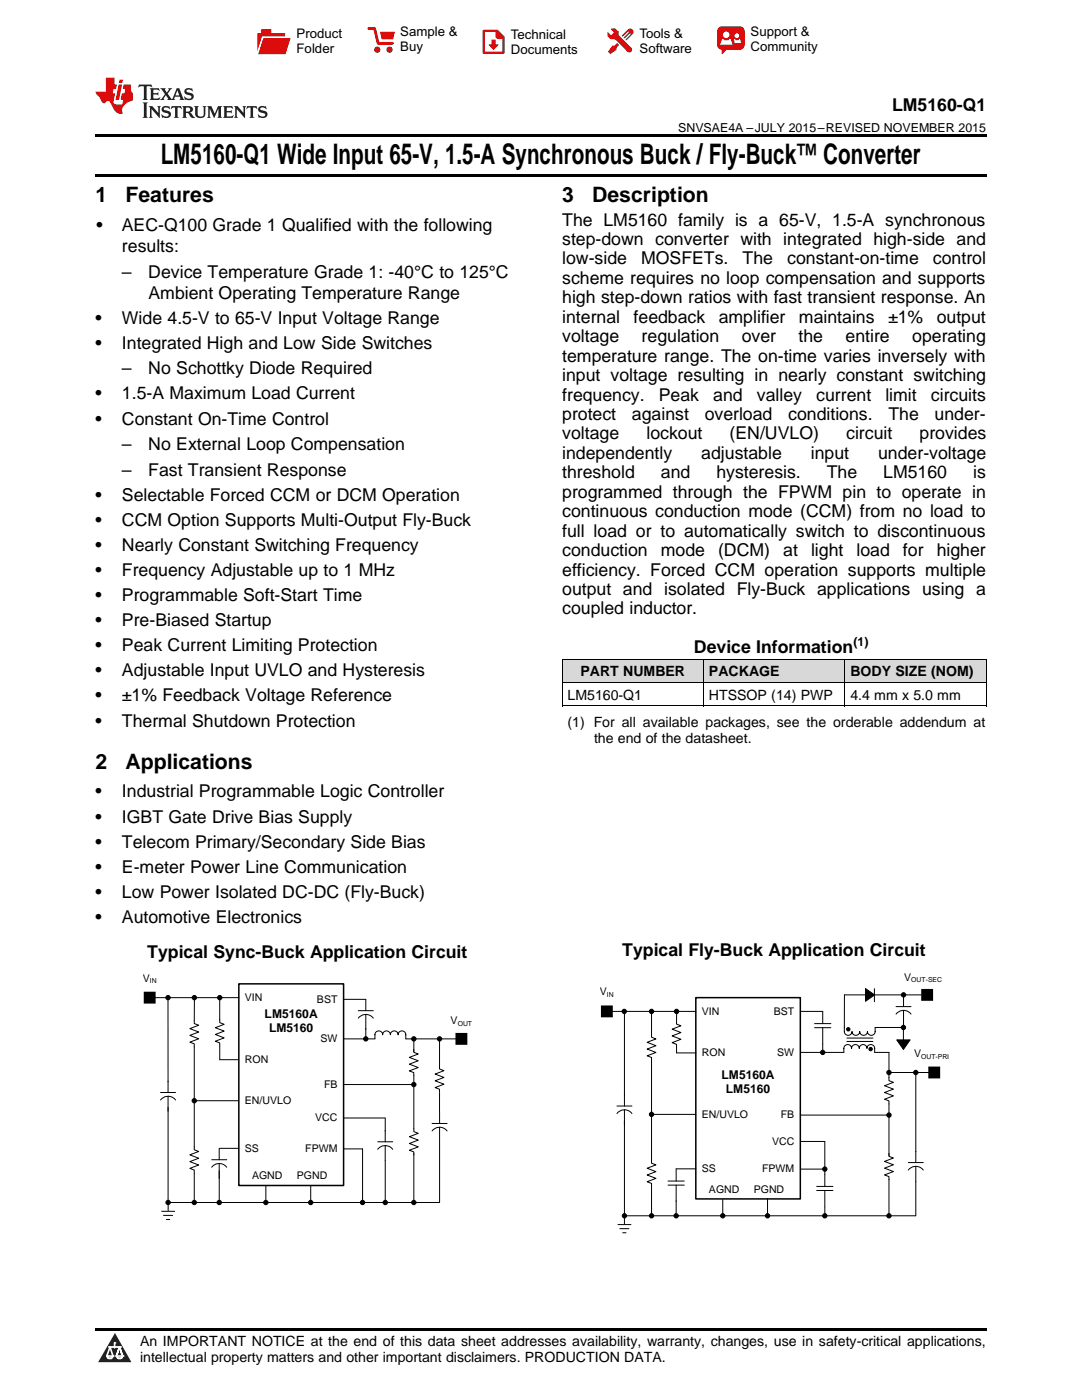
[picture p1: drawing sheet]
<svg xmlns="http://www.w3.org/2000/svg" width="216mm" height="279mm" viewBox="0 0 216 279" stroke-linecap="round" stroke-linejoin="round" font-family="sans-serif">
<defs><g id="words">
<text font-size="5.6" x="32.1" y="32.8">LM5160-Q1 Wide Input 65-V, 1.5-A Synchronous Buck / Fly-Buck™ Converter</text>
<g font-size="4.2">
<text x="19" y="40.4">1</text>
<text x="25" y="40.4">Features</text>
<text x="112.2" y="40.4">3</text>
<text x="118.2" y="40.4">Description</text>
<text x="19" y="153.4">2</text>
<text x="25" y="153.4">Applications</text>
</g>
<g font-size="3.5">
<text x="178" y="22.2">LM5160-Q1</text>
<text x="19.2" y="46.1">•</text>
<text x="24.3" y="46.1">AEC-Q100 Grade 1 Qualified with the following</text>
<text x="112.2" y="45">The LM5160 family is a 65-V, 1.5-A synchronous</text>
<text x="24.3" y="50.3">results:</text>
<text x="112.2" y="48.9">step-down converter with integrated high-side and</text>
<text x="112.2" y="52.8">low-side</text>
<text x="127.9" y="52.8">MOSFETs.</text>
<text x="148.2" y="52.8">The</text>
<text x="157.1" y="52.8">constant-on-time</text>
<text x="186.2" y="52.8">control</text>
<text x="24.3" y="55.4">–</text>
<text x="29.6" y="55.4">Device Temperature Grade 1: -40°C to 125°C</text>
<text x="29.6" y="59.6">Ambient Operating Temperature Range</text>
<text x="112.2" y="56.7">scheme requires no loop compensation and supports</text>
<text x="19" y="64.6">•</text>
<text x="24.3" y="64.6">Wide 4.5-V to 65-V Input Voltage Range</text>
<text x="112.2" y="60.5">high step-down ratios with fast transient response. An</text>
<text x="112.2" y="64.4">internal</text>
<text x="126.4" y="64.4">feedback</text>
<text x="143.4" y="64.4">amplifier</text>
<text x="159.4" y="64.4">maintains</text>
<text x="177.2" y="64.4">±1%</text>
<text x="186.9" y="64.4">output</text>
<text x="19" y="69.6">•</text>
<text x="24.3" y="69.6">Integrated High and Low Side Switches</text>
<text x="112.2" y="68.3">voltage</text>
<text x="128" y="68.3">regulation</text>
<text x="148" y="68.3">over</text>
<text x="159.3" y="68.3">the</text>
<text x="168.7" y="68.3">entire</text>
<text x="182" y="68.3">operating</text>
<text x="24.3" y="74.7">–</text>
<text x="29.6" y="74.7">No Schottky Diode Required</text>
<text x="112.2" y="72.2">temperature range. The on-time varies inversely with</text>
<text x="112.2" y="76.1">input voltage resulting in nearly constant switching</text>
<text x="19" y="79.7">•</text>
<text x="24.3" y="79.7">1.5-A Maximum Load Current</text>
<text x="112.2" y="79.9">frequency.</text>
<text x="112.2" y="83.8">protect</text>
<text x="126.1" y="83.8">against</text>
<text x="131.5" y="79.9">Peak</text>
<text x="140.6" y="83.8">overload</text>
<text x="142.3" y="79.9">and</text>
<text x="151" y="79.9">valley</text>
<text x="157.3" y="83.8">conditions.</text>
<text x="162.9" y="79.9">current</text>
<text x="176.7" y="79.9">limit</text>
<text x="177.3" y="83.8">The</text>
<text x="185.8" y="79.9">circuits</text>
<text x="186.5" y="83.8">under-</text>
<text x="19" y="84.7">•</text>
<text x="24.3" y="84.7">Constant On-Time Control</text>
<text x="24.3" y="89.8">–</text>
<text x="29.6" y="89.8">No External Loop Compensation</text>
<text x="112.2" y="87.7">voltage</text>
<text x="129" y="87.7">lockout</text>
<text x="145.6" y="87.7">(EN/UVLO)</text>
<text x="168.8" y="87.7">circuit</text>
<text x="183.5" y="87.7">provides</text>
<text x="24.3" y="94.9">–</text>
<text x="29.6" y="94.9">Fast Transient Response</text>
<text x="112.2" y="91.6">independently</text>
<text x="112.2" y="95.5">threshold</text>
<text x="131.9" y="95.5">and</text>
<text x="139.9" y="91.6">adjustable</text>
<text x="142.9" y="95.5">hysteresis.</text>
<text x="161.8" y="91.6">input</text>
<text x="165" y="95.5">The</text>
<text x="175.2" y="91.6">under-voltage</text>
<text x="176.2" y="95.5">LM5160</text>
<text x="194.2" y="95.5">is</text>
<text x="19" y="99.9">•</text>
<text x="24.3" y="99.9">Selectable Forced CCM or DCM Operation</text>
<text x="112.2" y="99.3">programmed through the FPWM pin to operate in</text>
<text x="19" y="104.9">•</text>
<text x="24.3" y="104.9">CCM Option Supports Multi-Output Fly-Buck</text>
<text x="112.2" y="103.2">continuous conduction mode (CCM) from no load to</text>
<text x="112.2" y="107.1">full load or to automatically switch to discontinuous</text>
<text x="19" y="109.9">•</text>
<text x="24.3" y="109.9">Nearly Constant Switching Frequency</text>
<text x="112.2" y="111">conduction</text>
<text x="131.9" y="111">mode</text>
<text x="143.3" y="111">(DCM)</text>
<text x="156.3" y="111">at</text>
<text x="161.8" y="111">light</text>
<text x="170.9" y="111">load</text>
<text x="180.2" y="111">for</text>
<text x="186.9" y="111">higher</text>
<text x="19" y="114.9">•</text>
<text x="19" y="119.9">•</text>
<text x="24.3" y="114.9">Frequency Adjustable up to 1 MHz</text>
<text x="24.3" y="119.9">Programmable Soft-Start Time</text>
<text x="112.2" y="114.9">efficiency. Forced CCM operation supports multiple</text>
<text x="112.2" y="118.7">output and isolated Fly-Buck applications using a</text>
<text x="19" y="125">•</text>
<text x="24.3" y="125">Pre-Biased Startup</text>
<text x="112.2" y="122.6">coupled inductor.</text>
<text x="19" y="130">•</text>
<text x="24.3" y="130">Peak Current Limiting Protection</text>
<text x="138.5" y="130.4">Device Information</text>
<text x="19" y="135">•</text>
<text x="24.3" y="135">Adjustable Input UVLO and Hysteresis</text>
<text x="19" y="140">•</text>
<text x="24.3" y="140">±1% Feedback Voltage Reference</text>
<text x="19" y="145">•</text>
<text x="24.3" y="145">Thermal Shutdown Protection</text>
<text x="19" y="159.1">•</text>
<text x="24.3" y="159.1">Industrial Programmable Logic Controller</text>
<text x="19" y="164.1">•</text>
<text x="24.3" y="164.1">IGBT Gate Drive Bias Supply</text>
<text x="19" y="169.2">•</text>
<text x="24.3" y="169.2">Telecom Primary/Secondary Side Bias</text>
<text x="19" y="174.2">•</text>
<text x="19" y="179.2">•</text>
<text x="24.3" y="174.2">E-meter Power Line Communication</text>
<text x="24.3" y="179.2">Low Power Isolated DC-DC (Fly-Buck)</text>
<text x="19" y="184.2">•</text>
<text x="24.3" y="184.2">Automotive Electronics</text>
<text x="29.4" y="191.2">Typical Sync-Buck Application Circuit</text>
<text x="124.2" y="190.9">Typical Fly-Buck Application Circuit</text>
</g>
<g font-size="2.8">
<text x="115.8" y="135">PART NUMBER</text>
<text x="141.5" y="135">PACKAGE</text>
<text x="169.7" y="135">BODY SIZE (NOM)</text>
<text x="113.2" y="139.7">LM5160-Q1</text>
<text x="141.5" y="139.7">HTSSOP (14) PWP</text>
<text x="169.7" y="139.7">4.4 mm x 5.0 mm</text>
<text x="113.2" y="145.2">(1) For all available packages, see the orderable addendum at</text>
<text x="118.5" y="148.3">the end of the datasheet.</text>
<text x="27.9" y="268.6">An IMPORTANT NOTICE at the end of this data sheet addresses availability, warranty, changes, use in safety-critical applications,</text>
<text x="27.9" y="271.8">intellectual property matters and other important disclaimers. PRODUCTION DATA.</text>
</g>
<g font-size="2.6">
<text x="59.2" y="7.6">Product</text>
<text x="59.2" y="10.6">Folder</text>
<text x="79.9" y="7.3">Sample &amp;</text>
<text x="79.9" y="10.2">Buy</text>
<text x="101.9" y="7.8">Technical</text>
<text x="101.9" y="10.8">Documents</text>
<text x="127.6" y="7.6">Tools &amp;</text>
<text x="127.6" y="10.6">Software</text>
<text x="149.8" y="7.2">Support &amp;</text>
<text x="149.8" y="10.2">Community</text>
</g>
<g font-size="2.5">
<text x="135.3" y="26.3">SNVSAE4A –JULY 2015–REVISED NOVEMBER 2015</text>
<text x="170.3" y="128.9">(1)</text>
</g>
<g font-size="2.4">
<text x="52.8" y="203.1">LM5160A</text>
<text x="53.7" y="206">LM5160</text>
<text x="144" y="215.3">LM5160A</text>
<text x="144.9" y="218.2">LM5160</text>
</g>
<g font-size="2.1">
<text x="28.5" y="195.9">V</text>
<text x="180.4" y="195.7">V</text>
<text x="48.9" y="199.7">VIN</text>
<text x="63.2" y="200.1">BST</text>
<text x="119.7" y="198.6">V</text>
<text x="140" y="202.5">VIN</text>
<text x="154.4" y="202.5">BST</text>
<text x="64" y="208">SW</text>
<text x="89.9" y="204.4">V</text>
<text x="48.9" y="212.1">RON</text>
<text x="140" y="210.8">RON</text>
<text x="155.1" y="210.7">SW</text>
<text x="182.4" y="211">V</text>
<text x="48.9" y="220.3">EN/UVLO</text>
<text x="64.7" y="217.1">FB</text>
<text x="62.9" y="223.8">VCC</text>
<text x="140" y="223">EN/UVLO</text>
<text x="155.8" y="223.2">FB</text>
<text x="48.9" y="229.8">SS</text>
<text x="60.9" y="229.9">FPWM</text>
<text x="140" y="233.9">SS</text>
<text x="152.1" y="234">FPWM</text>
<text x="154" y="228.4">VCC</text>
<text x="50.3" y="235.4">AGND</text>
<text x="59.2" y="235.4">PGND</text>
<text x="141.5" y="238">AGND</text>
<text x="150.4" y="238">PGND</text>
</g>
<g font-size="1.4">
<text x="29.9" y="196.2">IN</text>
<text x="181.8" y="196">OUT-SEC</text>
<text x="121.1" y="198.9">IN</text>
<text x="91.3" y="204.7">OUT</text>
<text x="183.8" y="211.3">OUT-PRI</text>
</g>
</g></defs>
<g fill="#d8d8d8">
<path d="M112.2 131.6h28.2v4.7h-28.2z"/>
<path d="M140.4 131.6h28.2v4.7h-28.2z"/>
<path d="M168.6 131.6h28.2v4.7h-28.2z"/>
</g>
<path d="M22.9 266l3.3 5.9h-6.6z" fill="#231f20"/>
<path d="M21.3 270.6h1.2l-.3 .5h-.3a.53 .53 0 0 1-.6-.5z" fill-rule="evenodd" fill="#fff"/>
<path d="M21.3 270.6h1.2l-.3 .5h-.3a.53 .53 0 0 1-.6-.5z" fill="none" stroke="#231f20" stroke-width=".33"/>
<path d="M21.3 270.6l1.2 .1-.3 .4h-.5z" fill="none" stroke="#fff" stroke-width=".33"/>
<path d="M22.9 268.9h.1" fill="none" stroke="#fff" stroke-width=".33"/>
<path d="M22.9 268v.9z" fill="#fff"/>
<path d="M22.9 268v.9z" fill="none" stroke="#fff" stroke-width=".33"/>
<circle cx="22.9" cy="268" r=".16" fill="#fff"/>
<path d="M21.8 268.8h.1" fill="none" stroke="#fff" stroke-width=".33"/>
<path d="M21.8 268.8h2.2z" fill="#fff"/>
<path d="M21.8 268.8h2.2z" fill="none" stroke="#fff" stroke-width=".33"/>
<circle cx="24" cy="268.8" r=".16" fill="#fff"/>
<path d="M23.2 270.6h.1" fill="none" stroke="#fff" stroke-width=".33"/>
<path d="M23.8 268.8l-.6 1.8z" fill="#fff"/>
<path d="M23.8 268.8l-.6 1.8z" fill="none" stroke="#fff" stroke-width=".33"/>
<path d="M23.8 268.8l.7 1.8z" fill="#fff"/>
<path d="M23.8 268.8l.7 1.8z" fill="none" stroke="#fff" stroke-width=".33"/>
<path d="M24.4 270.6h.1" fill="none" stroke="#fff" stroke-width=".33"/>
<circle cx="21.3" cy="270.6" r=".16" fill="#fff"/>
<path d="M22 268.8l-.7 1.8z" fill="#fff"/>
<path d="M22 268.8l-.7 1.8z" fill="none" stroke="#fff" stroke-width=".33"/>
<path d="M22 268.8l.5 1.8z" fill="#fff"/>
<path d="M22 268.8l.5 1.8z" fill="none" stroke="#fff" stroke-width=".33"/>
<circle cx="22.5" cy="270.6" r=".16" fill="#fff"/>
<path d="M23.3 270.6h1.2a.63 .63 0 0 1-.6 .5 .63 .63 0 0 1-.6-.5z" fill-rule="evenodd" fill="#fff"/>
<path d="M23.3 270.6h1.2a.63 .63 0 0 1-.6 .5 .63 .63 0 0 1-.6-.5z" fill="none" stroke="#231f20" stroke-width=".33"/>
<path d="M23.3 270.6h1.2l-.4 .5h-.5z" fill="none" stroke="#fff" stroke-width=".33"/>
<path d="M23.2 270.6h.1" fill="none" stroke="#fff" stroke-width=".33"/>
<circle cx="24.5" cy="270.6" r=".16" fill="#fff"/>
<path d="M19 34.8h177.8v.5h-177.8zM19 26.8h177.8v.6h-177.8zM19 265.1h177.8v.5h-177.8z" fill="#000"/>
<g fill="none" stroke="#000" stroke-width=".2">
<path d="M112.2 136.2h84.6M112.2 131.6h84.6M112.2 131.6v9.3M140.4 131.6v9.3M168.6 131.6v9.3M196.8 131.6v9.3M112.2 140.9h84.6M28.8 198h2.2v2.2h-2.2zM29.7 199.1h18M33.5 199.3v18.7M38.8 199.3v5l.8 .3-1.7 .7 1.7 .7-1.7 .6 1.7 .7-1.7 .7 .9 .3v20.6M43.8 199.1v4.5"/>
<path d="M68.6 199.4l4.4 .1v2.2M172.7 197.3l1.8 1.3-1.8 1.2zM174.5 197.3v2.6M180.3 198.6v2.3M183.9 198.5h-15.4v6.5M183.9 197.5h2.2v2.1h-2.2zM32 219.5a1.87 1.87 0 0 1 3 0M32 218h3M33.5 218.8v21.5M38.8 219.7h8.8M43.8 203.5v.6l.9 .3-1.7 .7 1.7 .7-1.7 .7 1.7 .6-1.7 .7 .8 .3v.6M43.8 208.8v2.7h3.8"/>
<path d="M68.6 207.3h6.2v-.8a.77 .77 0 0 1 .8-.8 .77 .77 0 0 1 .8 .8 .77 .77 0 0 1 .7-.8 .77 .77 0 0 1 .8 .8 .77 .77 0 0 1 .8-.8 .77 .77 0 0 1 .7 .8 .77 .77 0 0 1 .8-.8 .77 .77 0 0 1 .8 .8v.8h11.1M68.6 216.4h13.9M71.5 203.2a1.87 1.87 0 0 1 3 0M71.5 201.7h3M73 202.5v4.8M82.6 209.4v.6l.8 .3-1.7 .7 1.7 .7-1.7 .7 1.7 .7-1.7 .6 .9 .4v11.7l.9 .4-1.8 .7 1.8 .6-1.8 .7 1.8 .7-1.8 .7 .9 .3v.6M82.6 207.3v2.6M87.7 212.7v.6l.9 .4-1.8 .7 1.8 .6-1.8 .7 1.8 .7-1.8 .6 .9 .4v.6M87.7 207.5v5.2M87.7 218v3.9M91 206.2h2.2v2.2h-2.2zM120 200.8h2.2v2.1h-2.2z"/>
<path d="M120.9 201.8h18M124.6 202v18.7M130 201.7v5.3l.9 .3-1.8 .7 1.8 .7-1.8 .7 1.8 .6-1.8 .7 .9 .3v21.1l.9 .4-1.8 .7 1.8 .6-1.8 .7 1.8 .7-1.8 .6 .9 .4v.6M135 203.8v.6l.9 .3-1.8 .7 1.8 .7-1.8 .6 1.8 .7-1.8 .7 .9 .3v1.7h3.9M135 201.8v1.9M159.7 210h8.7v-.8a.77 .77 0 0 1 .7-.7 .77 .77 0 0 1 .8 .7 .77 .77 0 0 1 .8-.7 .77 .77 0 0 1 .8 .7 .77 .77 0 0 1 .7-.7 .77 .77 0 0 1 .8 .7 .77 .77 0 0 1 .8-.7 .77 .77 0 0 1 .7 .7v.8h2.9v5.7l.9 .3-1.8 .7 1.8 .7-1.8 .6 1.8 .7-1.8 .7 .9 .3v.6M159.7 201.8h4.5v2.5M162.5 205.1h3.3M162.5 204.3h3.3M164.2 205.1v4.9M168.5 205v.9a.77 .77 0 0 0 .7 .7 .77 .77 0 0 0 .8-.7 .77 .77 0 0 0 .8 .7 .77 .77 0 0 0 .8-.7 .77 .77 0 0 0 .7 .7 .77 .77 0 0 0 .8-.7 .77 .77 0 0 0 .8 .7 .77 .77 0 0 0 .7-.7v-.8h5.7M169 207.8h5.2"/>
<path d="M169 207.2h5.2M177.5 214h8.8M178.8 202.4a1.87 1.87 0 0 1 3 0M178.8 200.9h3M178.9 207.5h2.7l-1.3 1.9zM180.3 201.6v6.2M182.7 214v18M185.3 213h2.2v2.1h-2.2zM33.6 239.5v2.1M38.8 228.9v.6l.8 .3-1.7 .7 1.7 .7-1.7 .6 1.7 .7-1.7 .7 .9 .3v.6M38.8 234.1v5.9M42.2 232.9a1.87 1.87 0 0 1 3 0"/>
<path d="M42.2 231.4h3M43.7 229.2v2.2M43.7 232.2v7.9M43.8 229.2h3.9M53 236.6v3.6M62 236.6v3.7M68.6 229.3h3.7v10.7M68.6 223.1h8.2l.1 4.8M75.4 229.4a1.87 1.87 0 0 1 3 0M75.4 227.9h3M76.9 228.6v11.6M82.6 230.3v9.8"/>
<path d="M86.2 225.7a1.87 1.87 0 0 1 3 0M86.2 224.2h3M87.7 222v2.2M87.7 225v15h-54.1M123.1 222.2a1.87 1.87 0 0 1 3 0M123.1 220.7h3M124.6 221.5v22.8M130 236.8v5.9M130 222.4h8.7M133.3 236.5h3.2M133.3 235.7h3.2M134.9 236.5v6.3"/>
<path d="M138.8 233.3h-3.9v2.4M144.2 239.4v3.5M153.2 239.2v3.8M159.7 222.5h17.6M159.7 233.3h4.7M159.7 227.8h4.9v9M163 237.6h3.2M163 236.8h3.2M164.6 237.6v5.3M177.4 230.2v.6l.9 .3-1.8 .7 1.8 .7-1.8 .6 1.8 .7-1.8 .7 .9 .3v.6M177.4 220.3v10.3M177.4 235.4v7.3"/>
<path d="M181.2 233.5a1.87 1.87 0 0 1 3 0M181.2 232h3M182.7 232.8v9.8h-57.8M32.2 241.7h2.7M32.6 242.6h1.9M33.1 243.4h.8M123.2 244.4h2.8M123.6 245.2h2M124.2 246h.8"/>
<circle cx="33.5" cy="199.1" r=".43"/>
<circle cx="38.8" cy="199.1" r=".43"/>
<circle cx="43.8" cy="199.1" r=".43"/>
<circle cx="180.3" cy="198.5" r=".43"/>
<circle cx="38.8" cy="219.7" r=".43"/>
<circle cx="73" cy="207.3" r=".43"/>
<circle cx="82.6" cy="216.4" r=".43"/>
<circle cx="82.6" cy="207.3" r=".43"/>
<circle cx="87.7" cy="207.3" r=".43"/>
<circle cx="124.6" cy="201.8" r=".43"/>
<circle cx="130" cy="201.8" r=".43"/>
<circle cx="135" cy="201.8" r=".43"/>
<circle cx="164.2" cy="210" r=".43"/>
<circle cx="169.3" cy="205.4" r=".34"/>
<circle cx="173.7" cy="209.4" r=".34"/>
<circle cx="177.4" cy="214" r=".43"/>
<circle cx="180.3" cy="205.1" r=".43"/>
<circle cx="182.7" cy="214" r=".43"/>
<circle cx="33.5" cy="240" r=".43"/>
<circle cx="38.8" cy="240" r=".43"/>
<circle cx="43.7" cy="240" r=".43"/>
<circle cx="53" cy="240" r=".43"/>
<circle cx="62" cy="240" r=".43"/>
<circle cx="72.3" cy="240" r=".43"/>
<circle cx="76.9" cy="240" r=".43"/>
<circle cx="82.6" cy="240" r=".43"/>
<circle cx="130" cy="222.4" r=".43"/>
<circle cx="164.6" cy="233.3" r=".43"/>
<circle cx="177.4" cy="222.5" r=".43"/>
<circle cx="124.6" cy="242.6" r=".43"/>
<circle cx="130" cy="242.6" r=".43"/>
<circle cx="134.9" cy="242.6" r=".43"/>
<circle cx="144.2" cy="242.6" r=".43"/>
<circle cx="153.2" cy="242.6" r=".43"/>
<circle cx="164.6" cy="242.6" r=".43"/>
<circle cx="177.4" cy="242.6" r=".43"/>
</g>
<g fill="#000">
<path d="M172.7 197.3l1.8 1.3-1.8 1.2zM178.9 207.5h2.7l-1.3 1.9z"/>
<path d="M183.9 197.5h2.2v2.1h-2.2z" fill-rule="evenodd"/>
<path d="M28.8 198h2.2v2.2h-2.2z" fill-rule="evenodd"/>
<path d="M91 206.2h2.2v2.2h-2.2z" fill-rule="evenodd"/>
<path d="M120 200.8h2.2v2.1h-2.2z" fill-rule="evenodd"/>
<path d="M185.3 213h2.2v2.1h-2.2z" fill-rule="evenodd"/>
<circle cx="33.5" cy="199.1" r=".43"/>
<circle cx="38.8" cy="199.1" r=".43"/>
<circle cx="43.8" cy="199.1" r=".43"/>
<circle cx="180.3" cy="198.5" r=".43"/>
<circle cx="38.8" cy="219.7" r=".43"/>
<circle cx="73" cy="207.3" r=".43"/>
<circle cx="82.6" cy="216.4" r=".43"/>
<circle cx="82.6" cy="207.3" r=".43"/>
<circle cx="87.7" cy="207.3" r=".43"/>
<circle cx="124.6" cy="201.8" r=".43"/>
<circle cx="130" cy="201.8" r=".43"/>
<circle cx="135" cy="201.8" r=".43"/>
<circle cx="164.2" cy="210" r=".43"/>
<circle cx="169.3" cy="205.4" r=".34"/>
<circle cx="173.7" cy="209.4" r=".34"/>
<circle cx="177.4" cy="214" r=".43"/>
<circle cx="180.3" cy="205.1" r=".43"/>
<circle cx="182.7" cy="214" r=".43"/>
<circle cx="33.5" cy="240" r=".43"/>
<circle cx="38.8" cy="240" r=".43"/>
<circle cx="43.7" cy="240" r=".43"/>
<circle cx="53" cy="240" r=".43"/>
<circle cx="62" cy="240" r=".43"/>
<circle cx="72.3" cy="240" r=".43"/>
<circle cx="76.9" cy="240" r=".43"/>
<circle cx="82.6" cy="240" r=".43"/>
<circle cx="130" cy="222.4" r=".43"/>
<circle cx="164.6" cy="233.3" r=".43"/>
<circle cx="177.4" cy="222.5" r=".43"/>
<circle cx="124.6" cy="242.6" r=".43"/>
<circle cx="130" cy="242.6" r=".43"/>
<circle cx="134.9" cy="242.6" r=".43"/>
<circle cx="144.2" cy="242.6" r=".43"/>
<circle cx="153.2" cy="242.6" r=".43"/>
<circle cx="164.6" cy="242.6" r=".43"/>
<circle cx="177.4" cy="242.6" r=".43"/>
</g>
<path d="M47.7 196.3h20.9v40.3h-20.9zM138.8 199.1h20.9v40.2h-20.9z" fill="none" stroke="#000" stroke-width=".3"/>
<path d="M27.7 16.9l-.1 .6 .6-.3h.5v.2v2.2l-.2 .4h1l-.2-.4v-2.2v-.2h.5l.6 .3-.2-.6zM29.9 17.6l.2 .4v1.6l-.2 .4h1.9l.1-.6a1.09 1.09 0 0 1-1.3 .1v-.6h.6l.4 .2v-.7l-.2 .2h-.8v-.6l.2-.1a1.01 1.01 0 0 1 1 .3l-.1-.6zM32 17.6l.9 1.2-1 1.2h.9l-.2-.3 .5-.7 .5 .7-.3 .3h1.7l-.2-.3 .1-.4h1l.1 .4-.2 .3h1l-.3-.4-.7-2h-.5l-1 2.2-.8-1.1 .9-1.1h-.9l.2 .2-.4 .7-.4-.7 .2-.2zM35.4 18l.4 1h-.8zM37 17.7a.66 .66 0 0 0-.2 .8 .66 .66 0 0 0 .6 .4l.7 .2 .1 .2a.8 .8 0 0 1-.7 .4 .8 .8 0 0 1-.7-.5l.1 .8 .2-.2a.94 .94 0 0 0 1.1 .1 .94 .94 0 0 0 .4-.9 1.48 1.48 0 0 0-1.3-.6v-.4a1.1 1.1 0 0 1 1.2 .2l-.2-.6-.2 .1-.5-.1zM28.5 20.4l.2 .4v2.3l-.2 .4h1l-.2-.4v-2.3l.2-.4zM29.7 21.2l.2 .4v1.5l-.2 .4h.8l-.3-.4 .1-1.3 1.6 1.8v-2l.2-.4h-.7l.2 .2v1.1l-1.2-1.3zM32.5 21.3a.66 .66 0 0 0-.2 .8 .66 .66 0 0 0 .6 .4l.6 .2 .2 .2a.8 .8 0 0 1-.8 .4 .8 .8 0 0 1-.7-.5l.2 .7 .2-.1a.94 .94 0 0 0 1 .1 .94 .94 0 0 0 .5-1 1.47 1.47 0 0 0-1.3-.6l-.1-.3a1.1 1.1 0 0 1 1.3 .2l-.2-.6-.2 .1-.5-.2zM34.3 21.2l-.2 .6a.64 .64 0 0 1 .8-.3v1.6l-.2 .4h1l-.3-.4 .1-1.6a.66 .66 0 0 1 .8 .3l-.2-.6zM36.3 21.2l.3 .4v1.5l-.3 .4h1l-.2-.2v-.7h.5l.1 .1a.8 .8 0 0 0 1.2 .7l-1-1a.62 .62 0 0 0 .6-.5 .62 .62 0 0 0-.6-.7zM37.1 21.5h.1a.48 .48 0 0 1 .6 0 .48 .48 0 0 1 .1 .6l-.2 .1-.6 .1zM38.7 21.2l.2 .2a2.29 2.29 0 0 0 .4 2 1.05 1.05 0 0 0 1.7-.7v-1.3l.2-.2h-.8l.2 .4v1.1a.61 .61 0 0 1-.6 .6 .61 .61 0 0 1-.6-.6v-1.1l.3-.4zM41.3 21.2l.3 .4v1.5l-.3 .4h.8l-.2-.4v-1.4l.8 1.9 .9-1.9v1.4l-.2 .4h.9l-.2-.4v-1.5l.2-.4h-.8l-.7 1.5-.6-1.5zM44.5 21.2l.2 .4v1.5l-.2 .4h1.9l.2-.6a1.1 1.1 0 0 1-1.4 .2v-.7h.6l.4 .2v-.6l-.2 .1-.8 .1v-.6l.2-.1a1.02 1.02 0 0 1 1.1 .2l-.2-.5zM46.7 21.2l.2 .4v1.5l-.2 .4h.8l-.3-.4 .1-1.3 1.6 1.8v-2l.2-.4h-.7l.2 .2v1.1l-1.2-1.3zM49.3 21.2l-.1 .6a.64 .64 0 0 1 .8-.3v1.6l-.3 .4h1l-.2-.4v-1.6a.66 .66 0 0 1 .8 .3l-.1-.6zM51.7 21.3a.66 .66 0 0 0-.2 .7 .66 .66 0 0 0 .7 .5l.6 .2 .1 .2a.8 .8 0 0 1-.7 .4 .8 .8 0 0 1-.7-.5l.1 .7 .2-.1a.94 .94 0 0 0 1.1 .1 .94 .94 0 0 0 .4-1 1.48 1.48 0 0 0-1.2-.6l-.1-.3a1.1 1.1 0 0 1 1.2 .2l-.2-.6-.1 .1-.6-.2z" fill="#231f20"/>
<path d="M21.1 15.5v2.8h-2v.4l.9 .9a.96 .96 0 0 0 1 1 .59 .59 0 0 1 .5-.4 .59 .59 0 0 1 .5 .3l.4 .8a1.61 1.61 0 0 0 2.1 1.3 1.63 1.63 0 0 1 1.1-2.2l.9-.3v-1.5a1.6 1.6 0 0 1-.4-1.7h-1.4l-.2 .9h.5l-.2 .8h-.5l-.2 1v.3h.5l-.2 .9h-.7a.74 .74 0 0 1-1-.6l.3-1.6h-.5l.2-.8h.5l.1-.9h-.4v-1.4zM23.7 16.9l-.7 3h.8l.6-3zM23.8 15.9l-.1 .7h.7l.2-.7z" fill="#ee1d23"/>
<g fill="#d60000">
<path d="M52.1 5.8h2v.8h2.8v4.2h-5.5v-4.2h.7z" fill-rule="evenodd"/>
<path d="M52.4 7.5h5.6l-1 3.3h-5.6z" fill-rule="evenodd"/>
</g>
<path d="M52.4 7.4h5.7l-.1 .1h-5.5l-1.1 3.3z" fill-rule="evenodd" fill="#fff"/>
<path d="M52.4 7.4h5.7l-.1 .1h-5.5l-1.1 3.3z" fill="none" stroke="#fff" stroke-width=".2"/>
<path d="M73.6 5.7h1.1l.7 2.9h2.9" fill="none" stroke="#d60000" stroke-width=".55"/>
<g fill="#d60000">
<path d="M75.8 6.3h3l-.4 1.6h-2.2z" fill-rule="evenodd"/>
<circle cx="75.3" cy="9.9" r=".62"/>
<circle cx="77.7" cy="9.9" r=".62"/>
</g>
<path d="M96.5 6.2h2.7l1.3 1.2v3.1h-4z" fill="none" stroke="#d60000" stroke-width=".44"/>
<g fill="#d60000">
<path d="M98.1 7.9h.8v1h.5l-.9 1.1-1-1v-.1h.6z" fill-rule="evenodd"/>
<path d="M98.9 6.2h.3l1.3 1.2v.4h-1.3l-.3-.4z" fill-rule="evenodd"/>
<path d="M121.9 5.7h.8l.7 .6 .1 .7 2.5 2.5-.8 .8-2.3-2.3-1.1-.2-.6-.6v-.8l.7 .6 .5-.4v-.2l-.5-.5z" fill-rule="evenodd"/>
<path d="M122.2 9.1h.4l.5-.5 .4 .4-.5 .5v.4l-1.2 .9-.5-.5z" fill-rule="evenodd"/>
<path d="M125.3 5.9a.67 .67 0 0 1 .9 0 .67 .67 0 0 1 0 .9z" fill-rule="evenodd"/>
<path d="M125.3 5.9l.9 .9-1.2 1.2h-.2v-.2l1-.9v-.2h-.2l-.9 1h-.2v-.2l.9-1 .1-.2h-.3l-.9 1h-.2v-.2z" fill-rule="evenodd"/>
<circle cx="125.6" cy="9.9" r=".54"/>
</g>
<path d="M123.3 6.3v.7" fill="none" stroke="#d60000" stroke-width=".2"/>
<g fill="#d60000">
<path d="M143.4 5.5l.6-.2h3.6a.95 .95 0 0 1 1 .9v2.8a.95 .95 0 0 1-1 .9h-3.6a.95 .95 0 0 1-.9-.9v-2.8z" fill-rule="evenodd"/>
<path d="M144 9.9h.9l-.7 .9h-.2z" fill-rule="evenodd"/>
</g>
<g fill="#fff">
<path d="M146.6 8.6h1.3z"/>
<path d="M144.1 7.8h.3l.1 .2h.8l.2-.2h.3l.4 1.1h-2.5z" fill-rule="evenodd"/>
<path d="M146.4 7.8h.3l.1 .2h.5l.2-.2h.2l.2 .8h-1.3z" fill-rule="evenodd"/>
<circle cx="144.9" cy="6.9" r=".65"/>
<circle cx="147" cy="7.1" r=".48"/>
</g>
<use href="#words"/>
</svg>
